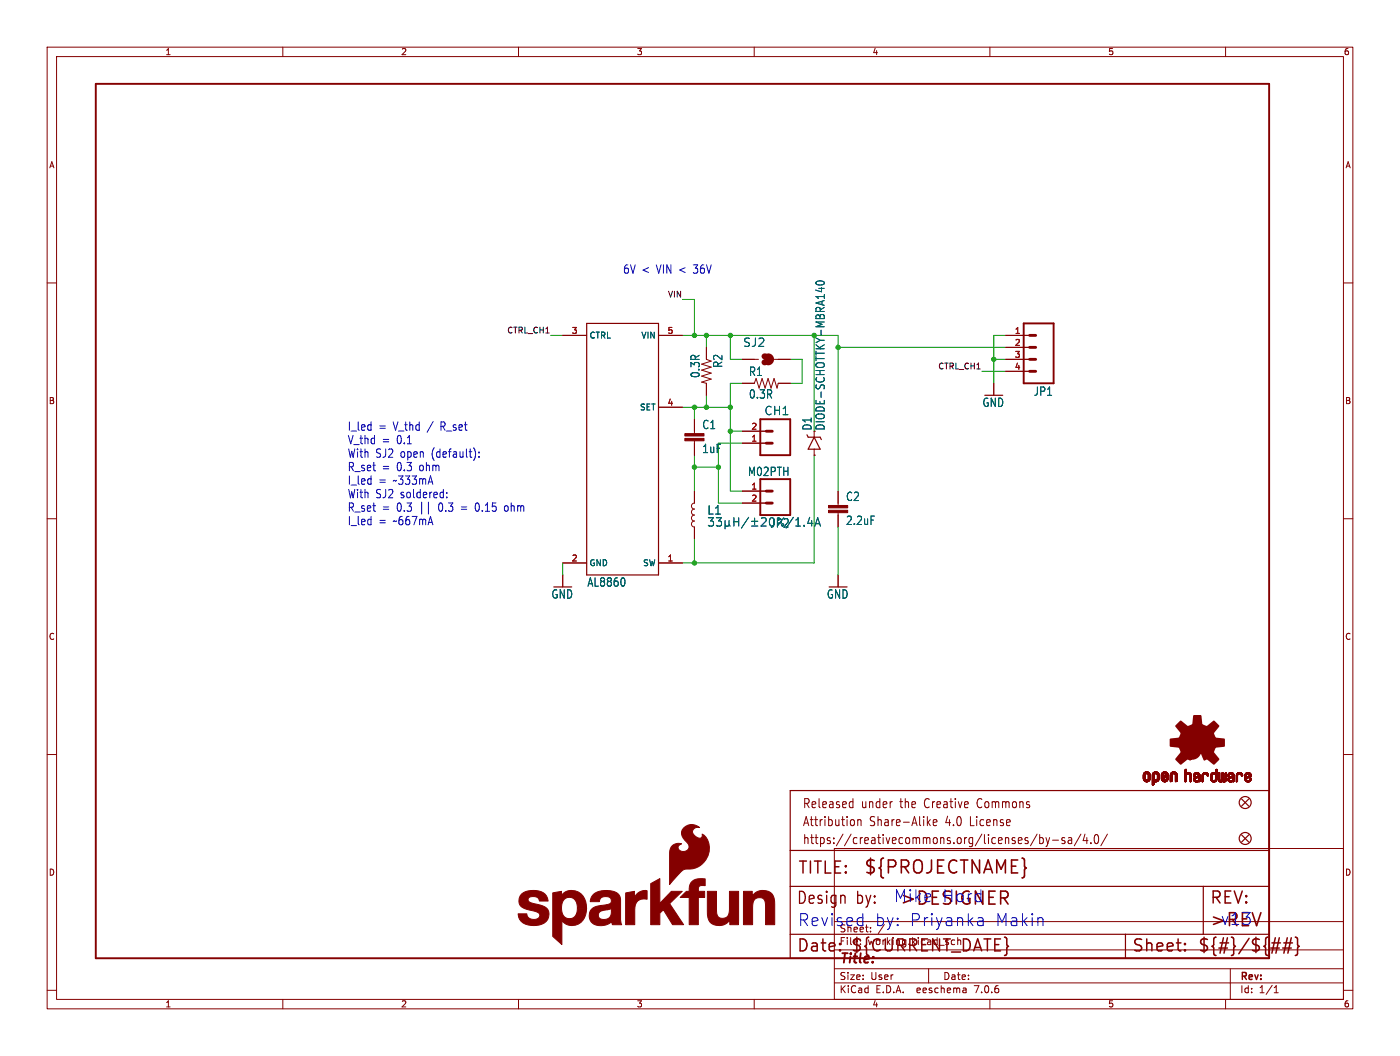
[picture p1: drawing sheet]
<svg xmlns="http://www.w3.org/2000/svg" width="297mm" height="224mm" viewBox="0 0 297 224" stroke-linecap="round" stroke-linejoin="round" font-family="sans-serif">
<defs><g id="words">
<g font-size="3.8" fill="#840000">
<text x="183.1" y="185.7">${PROJECTNAME}</text>
<text x="190.8" y="192.3">&gt;DESIGNER</text>
<text x="256.5" y="196.9">&gt;REV</text>
</g>
<g font-size="3.5" fill="#840000">
<text x="169.2" y="185.7">TITLE:</text>
<text x="181.6" y="192.1">by:</text>
<text x="256.5" y="192.1">REV:</text>
<text x="168.9" y="202.2">Date:</text>
<text x="180.3" y="202.2">${CURRENT_DATE}</text>
<text x="240" y="202.2">Sheet:</text>
<text x="254" y="202.2">${#}/${##}</text>
</g>
<g font-size="3.5" fill="#0000c2">
<text x="189.5" y="191.5">Mike</text>
<text x="199.7" y="191.5">Hord</text>
<text x="168.9" y="192.1">Design</text>
<text x="169.2" y="196.6">Revised</text>
<text x="185.4" y="196.6">by:</text>
<text x="192.8" y="196.6">Priyanka</text>
<text x="210.9" y="196.6">Makin</text>
<text x="258.8" y="196.3">v13</text>
</g>
<text font-size="2.8" fill="#840000" x="178" y="204.8">Title:</text>
<g font-size="2.7" fill="#840000">
<text x="170.2" y="171.7">Released</text>
<text x="182.7" y="171.7">under</text>
<text x="191.1" y="171.7">the</text>
<text x="196.5" y="171.7">Creative</text>
<text x="208" y="171.7">Commons</text>
<text x="170.2" y="175.5">Attribution</text>
<text x="170.2" y="179.3">https://creativecommons.org/licenses/by-sa/4.0/</text>
<text x="184.5" y="175.5">Share-Alike</text>
<text x="200.8" y="175.5">4.0</text>
<text x="206.2" y="175.5">License</text>
</g>
<g font-size="2.5" fill="#0000c2">
<text x="132.1" y="58.2">6V &lt;</text>
<text x="139.3" y="58.2">VIN &lt;</text>
<text x="147.4" y="58.2">36V</text>
<text x="73.7" y="91.5">I_led</text>
<text x="73.7" y="94.3">V_thd</text>
<text x="80.3" y="91.5">=</text>
<text x="81" y="94.3">=</text>
<text x="83.5" y="91.5">V_thd</text>
<text x="84.2" y="94.3">0.1</text>
<text x="90.8" y="91.5">/</text>
<text x="93.7" y="91.5">R_set</text>
<text x="73.7" y="97.2">With</text>
<text x="73.7" y="100.1">R_set</text>
<text x="79.6" y="97.2">SJ2 open</text>
<text x="81" y="100.1">=</text>
<text x="84.2" y="100.1">0.3</text>
<text x="89.1" y="100.1">ohm</text>
<text x="91.7" y="97.2">(default):</text>
<text x="73.7" y="102.9">I_led</text>
<text x="73.7" y="105.8">With</text>
<text x="79.6" y="105.8">SJ2 soldered:</text>
<text x="80.3" y="102.9">=</text>
<text x="83.5" y="102.9">~333mA</text>
<text x="73.7" y="108.6">R_set</text>
<text x="73.7" y="111.5">I_led</text>
<text x="80.3" y="111.5">=</text>
<text x="81" y="108.6">=</text>
<text x="83.5" y="111.5">~667mA</text>
<text x="84.2" y="108.6">0.3</text>
<text x="93.3" y="108.6">0.3</text>
<text x="98.2" y="108.6">=</text>
<text x="101.4" y="108.6">0.15</text>
<text x="107.7" y="108.6">ohm</text>
</g>
<g font-size="2.5" fill="#006464">
<text x="157.6" y="73.8">SJ2</text>
<text x="148.6" y="80.2" transform="rotate(-90 148.6 80.2)">0.3R</text>
<text x="153.4" y="78.1" transform="rotate(-90 153.4 78.1)">R2</text>
<text x="158.8" y="79.9">R1</text>
<text x="158.8" y="84.7">0.3R</text>
<text x="162.1" y="88.2">CH1</text>
<text x="208.3" y="86.5">GND</text>
<text x="219.2" y="84.1">JP1</text>
<text x="148.9" y="91.2">C1</text>
<text x="175.2" y="91.4" transform="rotate(-90 175.2 91.4)">DIODE-SCHOTTKY-MBRA140</text>
<text x="148.9" y="96.3">1uF</text>
<text x="158.6" y="101.2">M02PTH</text>
<text x="179.4" y="106.4">C2</text>
<text x="150" y="109.3">L1</text>
<text x="163.3" y="112.1">JP2</text>
<text x="179.4" y="111.5">2.2uF</text>
<text x="124.5" y="124.6">AL8860</text>
<text x="116.9" y="127.1">GND</text>
<text x="175.3" y="127.1">GND</text>
</g>
<text font-size="2.5" fill="#840000" x="172.4" y="91.4" transform="rotate(-90 172.4 91.4)">D1</text>
<g font-size="2.1" fill="#0000c2">
<text x="178" y="197.9">Sheet:</text>
<text x="186.2" y="197.9">/</text>
</g>
<g font-size="2.1" fill="#840000">
<text x="178" y="200.6">File:</text>
<text x="184.1" y="200.6">working.kicad_sch</text>
<text x="178" y="208">Size:</text>
<text x="184.7" y="208">User</text>
<text x="200" y="208">Date:</text>
<text x="263" y="208.2">Rev:</text>
<text x="178" y="210.8">KiCad</text>
<text x="185.7" y="210.8">E.D.A.</text>
<text x="194.6" y="210.8">eeschema</text>
<text x="207" y="210.8">7.0.6</text>
<text x="263" y="210.8">Id:</text>
<text x="267.1" y="210.8">1/1</text>
</g>
<g font-size="1.8" fill="#840000">
<text x="35" y="11.9">1</text>
<text x="85" y="11.9">2</text>
<text x="135" y="11.9">3</text>
<text x="185" y="11.9">4</text>
<text x="235" y="11.9">5</text>
<text x="285" y="11.9">6</text>
<text x="10.3" y="35.9">A</text>
<text x="285.3" y="35.9">A</text>
<text x="10.3" y="85.9">B</text>
<text x="285.3" y="85.9">B</text>
<text x="10.3" y="135.9">C</text>
<text x="285.3" y="135.9">C</text>
<text x="10.3" y="185.9">D</text>
<text x="285.3" y="185.9">D</text>
<text x="35" y="213.8">1</text>
<text x="85" y="213.8">2</text>
<text x="135" y="213.8">3</text>
<text x="185" y="213.8">4</text>
<text x="235" y="213.8">5</text>
<text x="285" y="213.8">6</text>
</g>
<g font-size="1.8" fill="#a90000">
<text x="121.2" y="70.9">3</text>
<text x="141.5" y="70.9">5</text>
<text x="215.2" y="70.9">1</text>
<text x="215.2" y="73.4">2</text>
<text x="215.2" y="75.9">3</text>
<text x="215.2" y="78.5">4</text>
<text x="141.5" y="86.1">4</text>
<text x="159.3" y="93.7">1</text>
<text x="159.3" y="91.2">2</text>
<text x="159.3" y="103.9">1</text>
<text x="159.3" y="106.4">2</text>
<text x="121.2" y="119.1">2</text>
<text x="141.5" y="119.1">1</text>
</g>
<g font-size="1.8" fill="#006464">
<text x="125" y="72">CTRL</text>
<text x="136" y="72">VIN</text>
<text x="135.7" y="87.2">SET</text>
<text x="125" y="120.2">GND</text>
<text x="136.3" y="120.2">SW</text>
</g>
<g font-size="1.7" fill="#0f0f0f">
<text x="141.6" y="63.2">VIN</text>
<text x="107.5" y="70.8">CTRL_CH1</text>
<text x="198.9" y="78.4">CTRL_CH1</text>
</g>
</g></defs>
<g fill="none" stroke="#840000" stroke-width=".21">
<path d="M10 10h277v203.9h-277zM12 12h273v199.9h-273zM60 10v2M110 10v2M160 10v2M210 10v2M260 10v2M10 60h2M285 60h2M119.4 71.1h5.1M139.7 71.1h5.1M149.9 73.7v2.5l1 .4-2.1 .6 2.1 .7-2.1 .6 2.1 .6-2.1 .7 2.1 .6-2.1 .6 1.1 .3v2.5"/>
<path d="M157.5 76.2h3.4M164.2 76.2h3.4M213.4 76.2h5M213.4 71.1h5M213.4 73.7h5M213.4 78.7h5M139.7 86.4h5.1M147.3 88.9v3M147.3 93.5v3M157.5 81.3h2.5l.4-1 .6 2 .7-2 .6 2 .6-2 .7 2 .6-2 .6 2 .3-1h2.5M157.5 94h5.1M157.5 91.4h5.1"/>
<path d="M172.7 96.5h.1M172.7 91.4v1.3M172.7 95.3v1.2M210.8 81.3v2.5M10 110h2M119.4 119.4h5.1M139.7 119.4h5.1M147.3 104.1v2.6l-.4 .2-.2 .4 .2 .5 .4 .2-.4 .1-.2 .5 .2 .4 .4 .2-.4 .2-.2 .5 .2 .4 .4 .2-.4 .2-.2 .4 .2 .5 .4 .2v2.5M157.5 104.1h5.1M157.5 106.7h5.1M177.8 104.1v3.1M177.8 108.7v3.1"/>
<path d="M285 110h2M119.4 121.9v2.6M177.8 121.9v2.6M10 160h2M285 160h2M177 179.9h108v32h-108zM180.5 170l.4 .1M180.9 169.3v2M180.9 171.2l-.4 .1M181.2 174v.9M182 173.8v1.3M182 174l.2-.2 .4 .1 .1 1.2"/>
<path d="M196.9 174.4l.5 .7M197.4 173.8l-.7 .7M198 174.4l.8-.1-.1-.4-.5-.1-.2 .3 .1 .9h.6M220 176.9l-1.4 2.5M220.6 177v1.9M220.6 177.7l.4-.1 .3 .4-.1 .8h-.6M221.9 177.6l.4 1.3M222.3 178.9l-.4 .6M222.7 177.6l-.4 1.3M223.3 178.2h1.2M225.9 177.7l-.4-.1-.2 .3v.3l.6 .1v.5h-.6M226.7 177.7h.6l.1 1.2"/>
<path d="M227.4 178.1l-.6 .1a.4 .4 0 0 0-.2 .3 .4 .4 0 0 0 .2 .4l.6-.1M229.3 176.9l-1.4 2.5M230.2 176.9l-.4 1.4h1M230.6 177.6v1.3M231.4 178.7v.2M232.4 177.1l.3-.1a1.34 1.34 0 0 1 0 1.9h-.2a1.44 1.44 0 0 1-.1-1.8zM234.9 176.9l-1.4 2.5M177 195.4h108M10 210h2M60 211.9v2M110 211.9v2M160 211.9v2"/>
<path d="M177 208.4h108M177 205.4h108M177 201.4h108M197 205.4v3M204.9 209.6l.1 .9M205 210.4l-.2 .1M205 209.9h-.2M210 211.9v2M260 211.9v2M261 205.4v6.5M270.3 210.5h.9M270.3 209.4l.4-.4v1.5"/>
<path d="M285 210h2"/>
</g>
<g fill="none" stroke="#006464" stroke-width=".21">
<path d="M173.2 59.8a1.32 1.32 0 0 1 1.7 .1 1 1 0 0 1-1.6 .4l-.2-.2zM173.7 61.2h1.2M174.3 60.9v1M151.4 109.8l-.6 .7 .5 .1v.8l-.3 .2h-.5l-.2-.2M153.1 109.8l-.6 .7 .5 .1v.8l-.3 .2h-.5l-.2-.2M153.8 111.3l.3 .3h.3l.3-.3M153.8 110.4v1.8M154.7 111.3l.2 .3M154.7 110.4v.9M155.7 109.8v1.8M155.7 110.6h1M156.7 109.8v1.8"/>
<path d="M158.8 109.7l-1.5 2.3M159.4 111.6h1.4M159.4 110.5h1.4M160.1 109.9v1.3M161.5 110l.7-.2 .3 .3M162.5 110.3l-1.1 1.3h1.1M168.3 109.7l-1.5 2.3M168.8 111.6h1M168.8 110.3l.5-.5v1.8M170.6 111.4v.2M171.8 109.7l-.4 1.3h1.1M172.2 110.4v1.2"/>
<path d="M172.9 111.6l.6-1.8 .6 1.8M173 111.1h.9M132.5 122.9v1.1"/>
</g>
<g fill="#840000" stroke="#840000" stroke-width=".21">
<path d="M145.3 93h4.1v.5h-4.1z"/>
<path d="M145.3 91.9h4.1v.6h-4.1z"/>
<path d="M175.8 108.2h4v.5h-4z"/>
<path d="M175.8 107.2h4v.5h-4z"/>
<path d="M242.5 165.1h.4z"/>
<path d="M242.5 165l.4 .1z"/>
<path d="M242.5 165h.4z"/>
<path d="M242.5 164.9l.4 .1z"/>
<path d="M242.5 164.9h.4z"/>
<path d="M242.5 164.8l.4 .1z"/>
<path d="M242.5 164.8h.4z"/>
<path d="M242.5 164.7l.4 .1z"/>
<path d="M242.5 164.7h.4z"/>
<path d="M242.5 164.6l.4 .1z"/>
<path d="M242.5 164.6h.4z"/>
<path d="M242.5 164.5l.4 .1z"/>
<path d="M242.5 164.5h.4z"/>
<path d="M242.5 164.4l.4 .1z"/>
<path d="M242.5 164.4h.4z"/>
<path d="M242.5 164.3l.4 .1z"/>
<path d="M242.6 165.2h.4z"/>
<path d="M242.6 165.1l.3 .1z"/>
<path d="M242.6 165.1h.3z"/>
<path d="M242.6 164.3h.3z"/>
<path d="M242.6 164.3h.4z"/>
<path d="M242.6 165.3h.4z"/>
<path d="M242.6 165.2l.4 .1z"/>
<path d="M242.6 164.2l.4 .1z"/>
<path d="M242.6 164.2h.4z"/>
<path d="M242.6 165.3h.5z"/>
<path d="M242.6 164.1l.4 .1z"/>
<path d="M242.6 164.1h.5z"/>
<path d="M242.6 165.4h.5z"/>
<path d="M242.6 165.3l.5 .1z"/>
<path d="M242.6 165.4h.6z"/>
<path d="M242.6 164.1h.6z"/>
<path d="M242.6 165.4h1.3z"/>
<path d="M242.6 164l1.3 .1z"/>
<path d="M242.6 164h1.3z"/>
<path d="M242.7 165.5h1.2z"/>
<path d="M242.7 165.4l1.2 .1z"/>
<path d="M242.7 164h1.2z"/>
<path d="M242.7 163.9l1.1 .1z"/>
<path d="M242.7 165.5h1.1z"/>
<path d="M242.7 163.9h1.1z"/>
<path d="M242.7 165.5l1.1 .1z"/>
<path d="M242.7 165.6h1.1z"/>
<path d="M242.8 165.6h1z"/>
<path d="M242.8 163.9h1z"/>
<path d="M242.8 163.8l1 .1z"/>
<path d="M242.8 163.8h1z"/>
<path d="M242.8 165.6h.9z"/>
<path d="M242.8 163.8h.9z"/>
<path d="M242.8 165.6l.9 .1z"/>
<path d="M242.8 165.7h.9z"/>
<path d="M242.9 163.8h.8z"/>
<path d="M242.9 165.7h.8z"/>
<path d="M242.9 165.7h.7z"/>
<path d="M242.9 163.7l.7 .1z"/>
<path d="M242.9 163.7h.7z"/>
<path d="M243 165.7h.6z"/>
<path d="M243 163.7h.6z"/>
<path d="M243 165.7l.5 .1z"/>
<path d="M243 163.7h.5z"/>
<path d="M243.1 165.8h.4z"/>
<path d="M243.1 163.7h.4z"/>
<path d="M243.1 165.8h.3z"/>
<path d="M243.1 163.7h.3z"/>
<path d="M243.2 165.8h.2z"/>
<path d="M243.2 163.7h.2z"/>
<path d="M243.3 164.1h.6z"/>
<path d="M243.4 165.4h.5z"/>
<path d="M243.4 164.1h.5z"/>
<path d="M243.4 165.3l.5 .1z"/>
<path d="M243.5 165.3h.5z"/>
<path d="M243.5 164.1h.4z"/>
<path d="M243.5 164.1h.5z"/>
<path d="M243.5 164.1l.5 .1z"/>
<path d="M243.5 164.2h.5z"/>
<path d="M243.6 165.2l.4 .1z"/>
<path d="M243.6 164.2h.4z"/>
<path d="M243.6 165.2h.4z"/>
<path d="M243.6 164.3h.4z"/>
<path d="M243.6 164.2l.4 .1z"/>
<path d="M243.6 165.1l.4 .1z"/>
<path d="M243.6 165.1h.4z"/>
<path d="M243.6 165l.4 .1z"/>
<path d="M243.6 165h.4z"/>
<path d="M243.6 164.9l.4 .1z"/>
<path d="M243.6 164.9h.4z"/>
<path d="M243.6 164.8l.4 .1z"/>
<path d="M243.6 164.8h.4z"/>
<path d="M243.6 164.7l.4 .1z"/>
<path d="M243.6 164.7h.4z"/>
<path d="M243.6 164.6l.4 .1z"/>
<path d="M243.6 164.6h.4z"/>
<path d="M243.6 164.5l.4 .1z"/>
<path d="M243.6 164.5h.4z"/>
<path d="M243.6 164.4l.4 .1z"/>
<path d="M243.6 164.4h.4z"/>
<path d="M243.6 164.3l.4 .1z"/>
<path d="M244.5 166.4h.2z"/>
<path d="M244.5 166.4h.3z"/>
<path d="M244.5 166.3l.3 .1z"/>
<path d="M244.5 166.3h.3z"/>
<path d="M244.5 166.2l.3 .1z"/>
<path d="M244.5 166.2h.3z"/>
<path d="M244.5 166.1l.3 .1z"/>
<path d="M244.5 166.1h.3z"/>
<path d="M244.5 166l.3 .1z"/>
<path d="M244.5 166h.3z"/>
<path d="M244.5 165.9l.3 .1z"/>
<path d="M244.5 165.9h.3z"/>
<path d="M244.5 165.8l.3 .1z"/>
<path d="M244.5 165.8h.3z"/>
<path d="M244.5 165.8h.4z"/>
<path d="M244.5 165.7l.4 .1z"/>
<path d="M244.5 165.7h1z"/>
<path d="M244.5 165.7h1.1z"/>
<path d="M244.5 165.6l1.1 .1z"/>
<path d="M244.5 165.6h1.2z"/>
<path d="M244.5 165.5l1.3 .1z"/>
<path d="M244.5 165.5h1.3z"/>
<path d="M244.5 165.4l1.3 .1z"/>
<path d="M244.5 165.4h1.3z"/>
<path d="M244.5 165.4h.6z"/>
<path d="M244.5 165.4h.5z"/>
<path d="M244.5 165.3l.5 .1z"/>
<path d="M244.5 165.3h.5z"/>
<path d="M244.5 165.3h.4z"/>
<path d="M244.5 165.2l.4 .1z"/>
<path d="M244.5 165.2h.4z"/>
<path d="M244.5 165.2h.3z"/>
<path d="M244.5 165.1l.3 .1z"/>
<path d="M244.5 165.1h.3z"/>
<path d="M244.5 165l.3 .1z"/>
<path d="M244.5 165h.3z"/>
<path d="M244.5 164.9l.3 .1z"/>
<path d="M244.5 164.9h.3z"/>
<path d="M244.5 164.8l.3 .1z"/>
<path d="M244.5 164.8h.3z"/>
<path d="M244.5 164.7l.3 .1z"/>
<path d="M244.5 164.7h.3z"/>
<path d="M244.5 164.6l.3 .1z"/>
<path d="M244.5 164.6h.3z"/>
<path d="M244.5 164.5l.3 .1z"/>
<path d="M244.5 164.5h.3z"/>
<path d="M244.5 164.4l.3 .1z"/>
<path d="M244.5 164.4h.3z"/>
<path d="M244.5 164.3l.3 .1z"/>
<path d="M244.5 164.3h.3z"/>
<path d="M244.5 164.3h.4z"/>
<path d="M244.5 164.2l.4 .1z"/>
<path d="M244.5 166.5h.1z"/>
<path d="M244.5 166.4l.1 .1z"/>
<path d="M244.5 164.2h.4z"/>
<path d="M244.5 164.1l.5 .1z"/>
<path d="M244.5 164.1h.5z"/>
<path d="M244.5 164.1h.6z"/>
<path d="M244.5 164l1.3 .1z"/>
<path d="M244.5 164h1.3z"/>
<path d="M244.6 164h1.2z"/>
<path d="M244.6 163.9l1.2 .1z"/>
<path d="M244.6 163.9h1.2z"/>
<path d="M244.6 163.9h1.1z"/>
<path d="M244.7 163.9h1z"/>
<path d="M244.7 163.8l1 .1z"/>
<path d="M244.7 163.8h1z"/>
<path d="M244.7 163.8h.9z"/>
<path d="M244.8 163.8h.8z"/>
<path d="M244.8 163.7l.7 .1z"/>
<path d="M244.8 163.7h.7z"/>
<path d="M244.9 163.7h.6z"/>
<path d="M244.9 165.7l.5 .1z"/>
<path d="M244.9 163.7h.5z"/>
<path d="M245 165.8h.4z"/>
<path d="M245 163.7h.4z"/>
<path d="M245 163.7h.3z"/>
<path d="M245.1 165.8h.2z"/>
<path d="M245.1 163.7h.2z"/>
<path d="M245.2 164.1h.6z"/>
<path d="M245.3 165.4h.5z"/>
<path d="M245.3 165.4h.6z"/>
<path d="M245.3 164.1h.6z"/>
<path d="M245.4 165.3l.5 .1z"/>
<path d="M245.4 164.1h.5z"/>
<path d="M245.4 165.3h.5z"/>
<path d="M245.4 164.1l.5 .1z"/>
<path d="M245.4 164.2h.5z"/>
<path d="M245.5 165.3h.4z"/>
<path d="M245.5 165.2l.4 .1z"/>
<path d="M245.5 164.2h.4z"/>
<path d="M245.5 165.2h.4z"/>
<path d="M245.5 164.3h.4z"/>
<path d="M245.5 164.2l.4 .1z"/>
<path d="M245.5 165.1l.4 .1z"/>
<path d="M245.5 165.1h.4z"/>
<path d="M245.5 164.4h.4z"/>
<path d="M245.5 164.3l.4 .1z"/>
<path d="M245.5 165l.4 .1z"/>
<path d="M245.5 165h.4z"/>
<path d="M245.5 164.9l.4 .1z"/>
<path d="M245.5 164.9h.4z"/>
<path d="M245.5 164.8l.4 .1z"/>
<path d="M245.5 164.8h.4z"/>
<path d="M245.5 164.7l.4 .1z"/>
<path d="M245.5 164.7h.4z"/>
<path d="M245.5 164.6l.4 .1z"/>
<path d="M245.5 164.6h.4z"/>
<path d="M245.5 164.5l.4 .1z"/>
<path d="M245.5 164.5h.4z"/>
<path d="M245.5 164.4l.4 .1z"/>
<path d="M246.4 165.2h.4z"/>
<path d="M246.4 165.1l.4 .1z"/>
<path d="M246.4 165.1h.4z"/>
<path d="M246.4 165l.4 .1z"/>
<path d="M246.4 165h.5z"/>
<path d="M246.4 165h.6z"/>
<path d="M246.4 164.9l.7 .1z"/>
<path d="M246.4 164.9h.7z"/>
<path d="M246.4 164.9h.8z"/>
<path d="M246.4 164.9h.9z"/>
<path d="M246.4 164.8l.9 .1z"/>
<path d="M246.4 164.8h.9z"/>
<path d="M246.4 164.8h1z"/>
<path d="M246.4 164.8h1.1z"/>
<path d="M246.4 164.7l1.1 .1z"/>
<path d="M246.4 164.7h1.1z"/>
<path d="M246.4 164.7h1.2z"/>
<path d="M246.4 164.7h1.3z"/>
<path d="M246.4 164.6l1.3 .1z"/>
<path d="M246.4 164.6h1.3z"/>
<path d="M246.4 164.6h1.4z"/>
<path d="M246.4 164.6h.4z"/>
<path d="M246.4 164.6h.3z"/>
<path d="M246.4 164.5l.3 .1z"/>
<path d="M246.4 164.5h.3z"/>
<path d="M246.4 164.4l.3 .1z"/>
<path d="M246.4 164.4h.3z"/>
<path d="M246.4 164.4h.4z"/>
<path d="M246.4 164.3l.4 .1z"/>
<path d="M246.4 164.3h.4z"/>
<path d="M246.4 164.2l.4 .1z"/>
<path d="M246.4 165.3h.5z"/>
<path d="M246.4 165.3h.4z"/>
<path d="M246.4 165.2l.4 .1z"/>
<path d="M246.4 164.2h.4z"/>
<path d="M246.4 164.2h.5z"/>
<path d="M246.4 164.1l.5 .1z"/>
<path d="M246.4 164.1h.5z"/>
<path d="M246.4 165.3l.5 .1z"/>
<path d="M246.4 165.4h.6z"/>
<path d="M246.4 164.1h.6z"/>
<path d="M246.4 165.4h1.3z"/>
<path d="M246.5 165.4h1.2z"/>
<path d="M246.5 164l1.2 .1z"/>
<path d="M246.5 164h1.2z"/>
<path d="M246.5 165.5h1.2z"/>
<path d="M246.5 165.4l1.2 .1z"/>
<path d="M246.5 165.5h1.1z"/>
<path d="M246.5 163.9l1.2 .1z"/>
<path d="M246.5 165.5l1.1 .1z"/>
<path d="M246.5 163.9h1.2z"/>
<path d="M246.6 165.6h1z"/>
<path d="M246.6 163.9h1z"/>
<path d="M246.6 163.8l1 .1z"/>
<path d="M246.6 163.8h1z"/>
<path d="M246.6 165.6l.9 .1z"/>
<path d="M246.7 163.8h.9z"/>
<path d="M246.7 165.7h.8z"/>
<path d="M246.7 163.8h.8z"/>
<path d="M246.7 163.7l.8 .1z"/>
<path d="M246.7 163.7h.7z"/>
<path d="M246.8 165.7h.6z"/>
<path d="M246.8 163.7h.6z"/>
<path d="M246.8 165.7l.6 .1z"/>
<path d="M246.8 164.6h1z"/>
<path d="M246.9 164.6h.9z"/>
<path d="M246.9 163.7h.4z"/>
<path d="M246.9 165.8h.4z"/>
<path d="M246.9 165.8h.3z"/>
<path d="M247 165.8h.2z"/>
<path d="M247 164.6h.8z"/>
<path d="M247 163.7h.2z"/>
<path d="M247 164.5l.8 .1z"/>
<path d="M247 164.5h.8z"/>
<path d="M247.1 164.5h.7z"/>
<path d="M247.2 164.5h.6z"/>
<path d="M247.2 164.1h.5z"/>
<path d="M247.2 165.4h.5z"/>
<path d="M247.2 164.1h.6z"/>
<path d="M247.2 164.4l.6 .1z"/>
<path d="M247.2 164.4h.6z"/>
<path d="M247.3 165.3l.5 .1z"/>
<path d="M247.3 164.4h.5z"/>
<path d="M247.3 164.1h.5z"/>
<path d="M247.3 165.3h.5z"/>
<path d="M247.3 164.1l.5 .1z"/>
<path d="M247.3 164.2h.5z"/>
<path d="M247.4 165.3h.4z"/>
<path d="M247.4 164.2h.4z"/>
<path d="M247.4 164.4h.4z"/>
<path d="M247.4 165.2l.4 .1z"/>
<path d="M247.4 165.2h.4z"/>
<path d="M247.4 164.3l.4 .1z"/>
<path d="M247.4 164.3h.4z"/>
<path d="M247.4 164.2l.4 .1z"/>
<path d="M247.4 165.1l.4 .1z"/>
<path d="M247.4 165.1h.4z"/>
<path d="M247.5 165.1h.3z"/>
<path d="M247.5 165l.3 .1z"/>
<path d="M247.5 165h.3z"/>
<path d="M247.6 164.9l.2 .1z"/>
<path d="M247.6 164.9h.2z"/>
<path d="M248.3 165.7h.2z"/>
<path d="M248.3 165.7h.3z"/>
<path d="M248.3 165.6l.3 .1z"/>
<path d="M248.3 165.6h.3z"/>
<path d="M248.3 165.6h.4z"/>
<path d="M248.3 165.5l.4 .1z"/>
<path d="M248.3 165.5h.4z"/>
<path d="M248.3 165.4l.4 .1z"/>
<path d="M248.3 165.4h.4z"/>
<path d="M248.3 165.3l.4 .1z"/>
<path d="M248.3 165.3h.4z"/>
<path d="M248.3 165.2l.4 .1z"/>
<path d="M248.3 165.2h.4z"/>
<path d="M248.3 165.1l.4 .1z"/>
<path d="M248.3 165.1h.4z"/>
<path d="M248.3 165l.4 .1z"/>
<path d="M248.3 165h.4z"/>
<path d="M248.3 164.9l.4 .1z"/>
<path d="M248.3 164.9h.4z"/>
<path d="M248.3 164.8l.4 .1z"/>
<path d="M248.3 164.8h.4z"/>
<path d="M248.3 164.7l.4 .1z"/>
<path d="M248.3 164.7h.4z"/>
<path d="M248.3 164.6l.4 .1z"/>
<path d="M248.3 164.6h.4z"/>
<path d="M248.3 164.5l.4 .1z"/>
<path d="M248.3 164.5h.4z"/>
<path d="M248.3 164.4l.4 .1z"/>
<path d="M248.3 164.4h.4z"/>
<path d="M248.3 164.3l.4 .1z"/>
<path d="M248.3 164.3h.4z"/>
<path d="M248.3 164.2l.4 .1z"/>
<path d="M248.3 165.7l.1 .1z"/>
<path d="M248.3 164.2h.4z"/>
<path d="M248.3 164.2h.5z"/>
<path d="M248.3 164.1l.5 .1z"/>
<path d="M248.3 164.1h.5z"/>
<path d="M248.3 164.1h.6z"/>
<path d="M248.4 164.1h.6z"/>
<path d="M248.4 164l1.3 .1z"/>
<path d="M248.4 164h1.3z"/>
<path d="M248.4 164h1.2z"/>
<path d="M248.4 163.9l1.2 .1z"/>
<path d="M248.4 163.9h1.2z"/>
<path d="M248.5 163.9h1.1z"/>
<path d="M248.5 163.9h1z"/>
<path d="M248.5 163.8l1 .1z"/>
<path d="M248.5 163.8h1z"/>
<path d="M248.6 163.8h.8z"/>
<path d="M248.6 163.7l.8 .1z"/>
<path d="M248.7 163.7h.6z"/>
<path d="M248.8 163.7h.4z"/>
<path d="M248.9 163.7h.3z"/>
<path d="M248.9 163.7h.2z"/>
<path d="M249.1 164.1h.6z"/>
<path d="M249.2 164.1h.5z"/>
<path d="M249.2 164.1l.5 .1z"/>
<path d="M249.3 164.2h.4z"/>
<path d="M249.3 164.2l.4 .1z"/>
<path d="M249.3 164.3h.4z"/>
<path d="M249.3 165.7h.3z"/>
<path d="M249.3 165.7h.4z"/>
<path d="M249.3 165.6l.4 .1z"/>
<path d="M249.3 165.6h.4z"/>
<path d="M249.3 165.6h.5z"/>
<path d="M249.3 165.5l.5 .1z"/>
<path d="M249.3 165.5h.5z"/>
<path d="M249.3 165.4l.5 .1z"/>
<path d="M249.3 165.4h.5z"/>
<path d="M249.3 165.3l.5 .1z"/>
<path d="M249.3 165.3h.5z"/>
<path d="M249.3 165.2l.5 .1z"/>
<path d="M249.3 165.2h.5z"/>
<path d="M249.3 165.1l.5 .1z"/>
<path d="M249.3 165.1h.5z"/>
<path d="M249.3 165l.5 .1z"/>
<path d="M249.3 165h.5z"/>
<path d="M249.3 164.9l.5 .1z"/>
<path d="M249.3 164.9h.5z"/>
<path d="M249.3 164.8l.5 .1z"/>
<path d="M249.3 164.8h.5z"/>
<path d="M249.3 164.7l.5 .1z"/>
<path d="M249.3 164.7h.5z"/>
<path d="M249.3 164.6l.5 .1z"/>
<path d="M249.3 164.6h.5z"/>
<path d="M249.3 164.5l.5 .1z"/>
<path d="M249.3 164.5h.5z"/>
<path d="M249.3 164.4l.5 .1z"/>
<path d="M249.3 164.4h.5z"/>
<path d="M249.3 164.3l.5 .1z"/>
<path d="M249.3 164.3h.5z"/>
<path d="M249.4 165.7h.2z"/>
<path d="M249.4 165.7l.1 .1z"/>
<path d="M251.4 165.8h.1z"/>
<path d="M251.4 165.7l.2 .1z"/>
<path d="M251.4 163.3h.3z"/>
<path d="M251.4 165.7h.2z"/>
<path d="M251.4 165.7h.3z"/>
<path d="M251.4 165.6l.3 .1z"/>
<path d="M251.4 165.6h.3z"/>
<path d="M251.4 165.5l.3 .1z"/>
<path d="M251.4 165.5h.3z"/>
<path d="M251.4 165.4l.3 .1z"/>
<path d="M251.4 165.4h.3z"/>
<path d="M251.4 165.3l.3 .1z"/>
<path d="M251.4 165.3h.3z"/>
<path d="M251.4 165.2l.3 .1z"/>
<path d="M251.4 165.2h.3z"/>
<path d="M251.4 165.1l.3 .1z"/>
<path d="M251.4 165.1h.3z"/>
<path d="M251.4 165l.3 .1z"/>
<path d="M251.4 165h.3z"/>
<path d="M251.4 164.9l.3 .1z"/>
<path d="M251.4 164.9h.3z"/>
<path d="M251.4 164.8l.3 .1z"/>
<path d="M251.4 164.8h.3z"/>
<path d="M251.4 164.7l.3 .1z"/>
<path d="M251.4 164.7h.3z"/>
<path d="M251.4 164.6l.3 .1z"/>
<path d="M251.4 164.6h.3z"/>
<path d="M251.4 164.5l.3 .1z"/>
<path d="M251.4 164.5h.3z"/>
<path d="M251.4 164.4l.3 .1z"/>
<path d="M251.4 164.4h.3z"/>
<path d="M251.4 164.3l.3 .1z"/>
<path d="M251.4 164.3h.3z"/>
<path d="M251.4 164.3h.4z"/>
<path d="M251.4 164.2l.4 .1z"/>
<path d="M251.4 164.2h.4z"/>
<path d="M251.4 164.2h.5z"/>
<path d="M251.4 164.1l.5 .1z"/>
<path d="M251.4 164.1h.5z"/>
<path d="M251.4 164.1h.6z"/>
<path d="M251.4 164.1h1.2z"/>
<path d="M251.4 164l1.2 .1z"/>
<path d="M251.4 164h1.2z"/>
<path d="M251.4 164h1.1z"/>
<path d="M251.4 163.9l1.1 .1z"/>
<path d="M251.4 163.9h1.1z"/>
<path d="M251.4 163.9h1z"/>
<path d="M251.4 163.9h.3z"/>
<path d="M251.4 163.8l.3 .1z"/>
<path d="M251.4 163.8h.3z"/>
<path d="M251.4 163.7l.3 .1z"/>
<path d="M251.4 163.7h.3z"/>
<path d="M251.4 163.6l.3 .1z"/>
<path d="M251.4 163.6h.3z"/>
<path d="M251.4 163.5l.3 .1z"/>
<path d="M251.4 163.5h.3z"/>
<path d="M251.4 163.4l.3 .1z"/>
<path d="M251.4 163.4h.3z"/>
<path d="M251.4 163.3l.3 .1z"/>
<path d="M251.4 163.2l.3 .1z"/>
<path d="M251.4 163.2h.3z"/>
<path d="M251.5 163.2h.2z"/>
<path d="M251.5 163.1l.2 .1z"/>
<path d="M251.8 163.9h.6z"/>
<path d="M251.8 163.8l.6 .1z"/>
<path d="M251.8 163.8h.5z"/>
<path d="M251.9 163.8h.4z"/>
<path d="M252.1 164.1h.5z"/>
<path d="M252.2 164.1h.4z"/>
<path d="M252.3 164.1h.4z"/>
<path d="M252.3 164.1l.4 .1z"/>
<path d="M252.3 164.2h.4z"/>
<path d="M252.4 164.2h.3z"/>
<path d="M252.4 164.3h.3z"/>
<path d="M252.4 164.2l.3 .1z"/>
<path d="M252.5 164.4h.2z"/>
<path d="M252.5 164.3l.2 .1z"/>
<path d="M252.5 164.5h.2z"/>
<path d="M252.5 164.4l.2 .1z"/>
<path d="M252.5 165.8h.1z"/>
<path d="M252.5 165.7l.2 .1z"/>
<path d="M252.5 165.7h.2z"/>
<path d="M252.5 165.6l.2 .1z"/>
<path d="M252.5 165.6h.2z"/>
<path d="M252.5 165.5l.2 .1z"/>
<path d="M252.5 165.5h.2z"/>
<path d="M252.5 165.4l.2 .1z"/>
<path d="M252.5 165.4h.2z"/>
<path d="M252.5 165.3l.2 .1z"/>
<path d="M252.5 165.3h.2z"/>
<path d="M252.5 165.2l.2 .1z"/>
<path d="M252.5 165.2h.2z"/>
<path d="M252.5 165.1l.2 .1z"/>
<path d="M252.5 165.1h.2z"/>
<path d="M252.5 165l.2 .1z"/>
<path d="M252.5 165h.2z"/>
<path d="M252.5 164.9l.2 .1z"/>
<path d="M252.5 164.9h.2z"/>
<path d="M252.5 164.8l.2 .1z"/>
<path d="M252.5 164.8h.2z"/>
<path d="M252.5 164.7l.2 .1z"/>
<path d="M252.5 164.7h.2z"/>
<path d="M252.5 164.6l.2 .1z"/>
<path d="M252.5 164.6h.2z"/>
<path d="M252.5 164.5l.2 .1z"/>
<path d="M253.2 165.4h.3z"/>
<path d="M253.2 165.3l.3 .1z"/>
<path d="M253.2 165.3h.3z"/>
<path d="M253.2 165.2l.3 .1z"/>
<path d="M253.2 165.2h.3z"/>
<path d="M253.2 164.6h.2z"/>
<path d="M253.2 164.5l.2 .1z"/>
<path d="M253.2 164.5h.2z"/>
<path d="M253.2 164.5h.3z"/>
<path d="M253.2 164.4l.3 .1z"/>
<path d="M253.2 164.4h.3z"/>
<path d="M253.2 165.4h.4z"/>
<path d="M253.2 165.1l.4 .1z"/>
<path d="M253.2 165.1h.4z"/>
<path d="M253.2 164.6h.1z"/>
<path d="M253.2 165.5h.4z"/>
<path d="M253.2 165.4l.4 .1z"/>
<path d="M253.2 164.3l.3 .1z"/>
<path d="M253.2 164.3h.3z"/>
<path d="M253.2 165.5h.5z"/>
<path d="M253.2 165.1h.5z"/>
<path d="M253.2 165l.5 .1z"/>
<path d="M253.2 165h.6z"/>
<path d="M253.2 164.3h.4z"/>
<path d="M253.2 164.2l.4 .1z"/>
<path d="M253.2 164.2h.4z"/>
<path d="M253.3 165.5l.8 .1z"/>
<path d="M253.3 165.5h.4z"/>
<path d="M253.3 165h.5z"/>
<path d="M253.3 164.2h.3z"/>
<path d="M253.3 165.6h.8z"/>
<path d="M253.3 164.2h.4z"/>
<path d="M253.3 165h.6z"/>
<path d="M253.3 164.1l.4 .1z"/>
<path d="M253.3 164.9l.7 .1z"/>
<path d="M253.3 164.1h.4z"/>
<path d="M253.3 164.1h.5z"/>
<path d="M253.3 164.9h.7z"/>
<path d="M253.3 164.1h.6z"/>
<path d="M253.3 165.6l.8 .1z"/>
<path d="M253.3 164.1h1.1z"/>
<path d="M253.4 165.7h.7z"/>
<path d="M253.4 164.9h.6z"/>
<path d="M253.4 164.1h1z"/>
<path d="M253.4 164.9h.7z"/>
<path d="M253.4 164l1 .1z"/>
<path d="M253.4 164h1z"/>
<path d="M253.4 164.9h.8z"/>
<path d="M253.4 164h.9z"/>
<path d="M253.4 164.8l.8 .1z"/>
<path d="M253.5 164h.8z"/>
<path d="M253.5 165.7h.6z"/>
<path d="M253.5 163.9l.8 .1z"/>
<path d="M253.5 164.8h1.1z"/>
<path d="M253.5 163.9h.8z"/>
<path d="M253.5 165.7l.6 .1z"/>
<path d="M253.5 165.8h.6z"/>
<path d="M253.5 163.9h.7z"/>
<path d="M253.6 164.8h1z"/>
<path d="M253.6 165.8h.5z"/>
<path d="M253.6 163.9h.6z"/>
<path d="M253.6 165.8h.4z"/>
<path d="M253.6 163.8l.6 .1z"/>
<path d="M253.6 163.8h.5z"/>
<path d="M253.7 164.8h.9z"/>
<path d="M253.7 163.8h.4z"/>
<path d="M253.7 164.7l.9 .1z"/>
<path d="M253.7 164.7h.9z"/>
<path d="M253.8 164.7h.8z"/>
<path d="M253.8 165.5h.2z"/>
<path d="M253.8 163.8h.2z"/>
<path d="M253.9 165.5h.1z"/>
<path d="M253.9 164.7h.7z"/>
<path d="M253.9 164.6l.7 .1z"/>
<path d="M253.9 164.1h.6z"/>
<path d="M253.9 164.6h.7z"/>
<path d="M254 164.1h.5z"/>
<path d="M254 164.6h.6z"/>
<path d="M254.1 164.1h.4z"/>
<path d="M254.1 164.6h.5z"/>
<path d="M254.1 164.1l.4 .1z"/>
<path d="M254.1 164.2h.4z"/>
<path d="M254.2 164.2h.3z"/>
<path d="M254.2 164.5l.4 .1z"/>
<path d="M254.2 164.5h.4z"/>
<path d="M254.2 164.2l.3 .1z"/>
<path d="M254.2 164.3h.3z"/>
<path d="M254.2 164.8l.4 .1z"/>
<path d="M254.2 164.3h.4z"/>
<path d="M254.2 164.9h.4z"/>
<path d="M254.3 164.9h.3z"/>
<path d="M254.3 164.5h.3z"/>
<path d="M254.3 164.4h.3z"/>
<path d="M254.3 164.3l.3 .1z"/>
<path d="M254.3 165.8h.1z"/>
<path d="M254.3 165.7l.2 .1z"/>
<path d="M254.3 165.7h.2z"/>
<path d="M254.3 165.7h.3z"/>
<path d="M254.3 165.6l.3 .1z"/>
<path d="M254.3 165.6h.3z"/>
<path d="M254.3 165.5l.3 .1z"/>
<path d="M254.3 165.5h.3z"/>
<path d="M254.3 165.4l.3 .1z"/>
<path d="M254.3 165.4h.3z"/>
<path d="M254.3 165.3l.3 .1z"/>
<path d="M254.3 165.3h.3z"/>
<path d="M254.3 165.2l.3 .1z"/>
<path d="M254.3 165.2h.3z"/>
<path d="M254.3 165.1l.3 .1z"/>
<path d="M254.3 165.1h.3z"/>
<path d="M254.3 165l.3 .1z"/>
<path d="M254.3 165h.3z"/>
<path d="M254.3 164.9l.3 .1z"/>
<path d="M254.3 164.4l.3 .1z"/>
<path d="M255 165.8h.2z"/>
<path d="M255 165.7l.2 .1z"/>
<path d="M255 165.7h.2z"/>
<path d="M255 165.7h.3z"/>
<path d="M255 165.6l.3 .1z"/>
<path d="M255 165.6h.3z"/>
<path d="M255 165.5l.3 .1z"/>
<path d="M255 165.5h.3z"/>
<path d="M255 165.4l.3 .1z"/>
<path d="M255 165.4h.3z"/>
<path d="M255 165.3l.3 .1z"/>
<path d="M255 165.3h.3z"/>
<path d="M255 165.2l.3 .1z"/>
<path d="M255 165.2h.3z"/>
<path d="M255 165.1l.3 .1z"/>
<path d="M255 165.1h.3z"/>
<path d="M255 165l.3 .1z"/>
<path d="M255 165h.3z"/>
<path d="M255 164.9l.3 .1z"/>
<path d="M255 164.9h.3z"/>
<path d="M255 164.8l.3 .1z"/>
<path d="M255 164.8h.3z"/>
<path d="M255 164.7l.3 .1z"/>
<path d="M255 164.7h.3z"/>
<path d="M255 164.6l.3 .1z"/>
<path d="M255 164.6h.3z"/>
<path d="M255 164.5l.3 .1z"/>
<path d="M255 164.5h.3z"/>
<path d="M255 164.4l.3 .1z"/>
<path d="M255 164.4h.3z"/>
<path d="M255 164.3l.3 .1z"/>
<path d="M255 164.3h.3z"/>
<path d="M255 164.3h.4z"/>
<path d="M255.1 164.2l.3 .1z"/>
<path d="M255.1 164.2h.3z"/>
<path d="M255.1 164.2h.4z"/>
<path d="M255.1 164.1l.4 .1z"/>
<path d="M255.1 164.1h.4z"/>
<path d="M255.1 164.1h.5z"/>
<path d="M255.1 164.1h.6z"/>
<path d="M255.2 164.1h1.1z"/>
<path d="M255.2 164.1h1z"/>
<path d="M255.2 164l1 .1z"/>
<path d="M255.2 164h1z"/>
<path d="M255.3 164h.8z"/>
<path d="M255.3 163.9l.8 .1z"/>
<path d="M255.3 163.9h.8z"/>
<path d="M255.4 163.9h.7z"/>
<path d="M255.4 163.9h.6z"/>
<path d="M255.4 163.8l.6 .1z"/>
<path d="M255.4 163.8h.6z"/>
<path d="M255.5 163.8h.4z"/>
<path d="M255.6 163.8h.1z"/>
<path d="M255.7 164.1h.6z"/>
<path d="M255.8 164.1h.5z"/>
<path d="M255.9 164.1h.4z"/>
<path d="M255.9 164.1l.4 .1z"/>
<path d="M255.9 164.2h.4z"/>
<path d="M256 164.2h.3z"/>
<path d="M256 164.2l.4 .1z"/>
<path d="M256 164.3h.4z"/>
<path d="M256.1 164.3h.3z"/>
<path d="M256.1 164.3l.3 .1z"/>
<path d="M256.1 164.4h.3z"/>
<path d="M256.1 164.5h.2z"/>
<path d="M256.1 164.5h.3z"/>
<path d="M256.1 164.4l.3 .1z"/>
<path d="M256.1 164.5l.1 .1z"/>
<path d="M256.8 165.1h.3z"/>
<path d="M256.8 165l.3 .1z"/>
<path d="M256.8 165h.3z"/>
<path d="M256.8 164.9l.3 .1z"/>
<path d="M256.8 164.9h.3z"/>
<path d="M256.8 164.8l.3 .1z"/>
<path d="M256.8 164.8h.3z"/>
<path d="M256.8 164.7l.3 .1z"/>
<path d="M256.8 164.7h.3z"/>
<path d="M256.8 164.6l.3 .1z"/>
<path d="M256.8 164.6h.3z"/>
<path d="M256.8 164.5l.3 .1z"/>
<path d="M256.8 164.5h.3z"/>
<path d="M256.8 165.2h.3z"/>
<path d="M256.8 165.1l.3 .1z"/>
<path d="M256.8 164.4l.3 .1z"/>
<path d="M256.8 164.4h.3z"/>
<path d="M256.8 165.2l.3 .1z"/>
<path d="M256.9 165.3h.2z"/>
<path d="M256.9 164.4h.2z"/>
<path d="M256.9 164.3l.2 .1z"/>
<path d="M256.9 164.3h.2z"/>
<path d="M256.9 165.4h.3z"/>
<path d="M256.9 165.3l.3 .1z"/>
<path d="M256.9 165.3h.3z"/>
<path d="M256.9 164.3h.3z"/>
<path d="M256.9 164.2l.3 .1z"/>
<path d="M256.9 164.2h.3z"/>
<path d="M256.9 165.4l.4 .1z"/>
<path d="M256.9 165.4h.4z"/>
<path d="M256.9 164.2h.4z"/>
<path d="M256.9 165.5h.4z"/>
<path d="M256.9 164.1l.4 .1z"/>
<path d="M256.9 165.5h.5z"/>
<path d="M256.9 164.1h.4z"/>
<path d="M256.9 164.1h.5z"/>
<path d="M257 165.5l1.1 .1z"/>
<path d="M257 165.5h.5z"/>
<path d="M257 164.1h.4z"/>
<path d="M257 165.6h1.1z"/>
<path d="M257 164.1h.5z"/>
<path d="M257 164.1h1.2z"/>
<path d="M257 165.6h1z"/>
<path d="M257 164l1.2 .1z"/>
<path d="M257 164h1.2z"/>
<path d="M257 165.6l1 .1z"/>
<path d="M257.1 165.7h.9z"/>
<path d="M257.1 164h1.1z"/>
<path d="M257.1 165.7h.8z"/>
<path d="M257.1 163.9l1.1 .1z"/>
<path d="M257.1 163.9h1.1z"/>
<path d="M257.2 165.7h.7z"/>
<path d="M257.2 163.9h1z"/>
<path d="M257.2 165.7l.7 .1z"/>
<path d="M257.2 163.9h.6z"/>
<path d="M257.2 165.8h.6z"/>
<path d="M257.2 163.8l.6 .1z"/>
<path d="M257.3 165.8h.5z"/>
<path d="M257.3 163.8h.5z"/>
<path d="M257.3 165.8h.4z"/>
<path d="M257.3 163.8h.4z"/>
<path d="M257.4 163.8h.2z"/>
<path d="M257.5 164.1h.7z"/>
<path d="M257.6 165.5h.5z"/>
<path d="M257.6 164.1h.6z"/>
<path d="M257.7 164.1h.5z"/>
<path d="M257.7 165.5h.4z"/>
<path d="M257.7 164.1l.5 .1z"/>
<path d="M257.7 165.4l.4 .1z"/>
<path d="M257.7 164.2h.5z"/>
<path d="M257.8 164.2h.4z"/>
<path d="M257.8 165.4h.3z"/>
<path d="M257.8 164.2l.4 .1z"/>
<path d="M257.8 165.4h.4z"/>
<path d="M257.8 164.3h.4z"/>
<path d="M257.8 165.3l.4 .1z"/>
<path d="M257.9 165.3h.3z"/>
<path d="M257.9 164.3h.3z"/>
<path d="M257.9 163.9h.3z"/>
<path d="M257.9 163.8l.3 .1z"/>
<path d="M257.9 165.2l.3 .1z"/>
<path d="M257.9 165.2h.3z"/>
<path d="M257.9 165.1h.3z"/>
<path d="M257.9 165l.3 .1z"/>
<path d="M257.9 165h.3z"/>
<path d="M257.9 164.9l.3 .1z"/>
<path d="M257.9 164.9h.3z"/>
<path d="M257.9 164.8h.3z"/>
<path d="M257.9 164.7l.3 .1z"/>
<path d="M257.9 164.7h.3z"/>
<path d="M257.9 164.6h.3z"/>
<path d="M257.9 164.5h.3z"/>
<path d="M257.9 164.4l.3 .1z"/>
<path d="M257.9 164.4h.3z"/>
<path d="M257.9 164.3l.3 .1z"/>
<path d="M257.9 163.8h.3z"/>
<path d="M257.9 163.7l.3 .1z"/>
<path d="M257.9 163.7h.3z"/>
<path d="M257.9 163.6l.3 .1z"/>
<path d="M257.9 163.6h.3z"/>
<path d="M257.9 163.5h.3z"/>
<path d="M257.9 163.4h.3z"/>
<path d="M257.9 163.3h.3z"/>
<path d="M257.9 165.1l.3 .1z"/>
<path d="M257.9 164.8l.3 .1z"/>
<path d="M257.9 164.6l.3 .1z"/>
<path d="M257.9 164.5l.3 .1z"/>
<path d="M257.9 163.5l.3 .1z"/>
<path d="M257.9 163.4l.3 .1z"/>
<path d="M257.9 163.3l.3 .1z"/>
<path d="M257.9 163.2l.3 .1z"/>
<path d="M257.9 163.2h.3z"/>
<path d="M258 163.2h.2z"/>
<path d="M258.1 163.1l.1 .1z"/>
<path d="M258.5 165.3h.3z"/>
<path d="M258.5 165.2l.3 .1z"/>
<path d="M258.5 165.2h.3z"/>
<path d="M258.5 165.1l.3 .1z"/>
<path d="M258.5 165.1h.3z"/>
<path d="M258.5 165l.3 .1z"/>
<path d="M258.5 165h.3z"/>
<path d="M258.5 164.9l.3 .1z"/>
<path d="M258.5 164.9h.3z"/>
<path d="M258.5 164.8l.3 .1z"/>
<path d="M258.5 164.8h.3z"/>
<path d="M258.5 164.7l.3 .1z"/>
<path d="M258.5 164.7h.3z"/>
<path d="M258.5 164.6l.3 .1z"/>
<path d="M258.5 164.6h.3z"/>
<path d="M258.5 164.5l.3 .1z"/>
<path d="M258.5 164.5h.3z"/>
<path d="M258.5 164.4l.3 .1z"/>
<path d="M258.5 164.4h.3z"/>
<path d="M258.5 164.3l.3 .1z"/>
<path d="M258.5 164.3h.3z"/>
<path d="M258.5 164.2l.3 .1z"/>
<path d="M258.5 164.2h.3z"/>
<path d="M258.5 164.1l.3 .1z"/>
<path d="M258.5 164.1h.3z"/>
<path d="M258.5 164l.3 .1z"/>
<path d="M258.5 164h.3z"/>
<path d="M258.5 165.5h.3z"/>
<path d="M258.5 165.4l.3 .1z"/>
<path d="M258.5 165.4h.3z"/>
<path d="M258.5 165.3l.3 .1z"/>
<path d="M258.5 163.9l.3 .1z"/>
<path d="M258.5 163.9h.3z"/>
<path d="M258.5 165.5h.4z"/>
<path d="M258.5 165.5h1.6z"/>
<path d="M258.5 165.6h1.6z"/>
<path d="M258.5 165.5l1.6 .1z"/>
<path d="M258.6 165.6h1.5z"/>
<path d="M258.6 163.9h.2z"/>
<path d="M258.6 165.6l1.5 .1z"/>
<path d="M258.6 165.7h1.5z"/>
<path d="M258.6 165.7h1.4z"/>
<path d="M258.6 163.8l.2 .1z"/>
<path d="M258.7 165.7h1.3z"/>
<path d="M258.7 165.7h.6z"/>
<path d="M258.7 165.7l.5 .1z"/>
<path d="M258.7 165.8h.5z"/>
<path d="M258.8 165.8h.4z"/>
<path d="M259 165.5h.6z"/>
<path d="M259.1 165.5h.5z"/>
<path d="M259.1 165.5h.4z"/>
<path d="M259.1 165.4l.4 .1z"/>
<path d="M259.1 165.4h.4z"/>
<path d="M259.2 165.4h.3z"/>
<path d="M259.2 165.3l.3 .1z"/>
<path d="M259.2 165.3h.3z"/>
<path d="M259.2 165.2h.3z"/>
<path d="M259.2 165.1l.3 .1z"/>
<path d="M259.2 165.1h.3z"/>
<path d="M259.2 165h.3z"/>
<path d="M259.2 164.9l.3 .1z"/>
<path d="M259.2 164.9h.3z"/>
<path d="M259.2 165.2l.3 .1z"/>
<path d="M259.2 165l.3 .1z"/>
<path d="M259.2 164.8l.3 .1z"/>
<path d="M259.2 164.8h.3z"/>
<path d="M259.2 164.7l.3 .1z"/>
<path d="M259.2 164.7h.3z"/>
<path d="M259.2 164.6l.3 .1z"/>
<path d="M259.2 164.6h.3z"/>
<path d="M259.2 164.5l.3 .1z"/>
<path d="M259.2 164.5h.3z"/>
<path d="M259.2 164.4l.3 .1z"/>
<path d="M259.2 164.4h.3z"/>
<path d="M259.2 164.3l.3 .1z"/>
<path d="M259.2 164.3h.3z"/>
<path d="M259.2 164.2l.3 .1z"/>
<path d="M259.2 164.2h.3z"/>
<path d="M259.2 164.1l.3 .1z"/>
<path d="M259.2 164.1h.3z"/>
<path d="M259.2 164l.3 .1z"/>
<path d="M259.2 164h.3z"/>
<path d="M259.2 163.9l.3 .1z"/>
<path d="M259.2 163.9h.3z"/>
<path d="M259.3 163.9h.2z"/>
<path d="M259.3 165.7h.7z"/>
<path d="M259.3 163.8l.2 .1z"/>
<path d="M259.4 163.8h.1z"/>
<path d="M259.4 165.7l.6 .1z"/>
<path d="M259.4 165.8h.5z"/>
<path d="M259.5 165.8h.4z"/>
<path d="M259.5 165.8h.3z"/>
<path d="M259.7 165.5h.4z"/>
<path d="M259.8 165.5h.4z"/>
<path d="M259.8 165.4l.4 .1z"/>
<path d="M259.8 165.4h.4z"/>
<path d="M259.9 165.4h.3z"/>
<path d="M259.9 165.3l.3 .1z"/>
<path d="M259.9 165.3h.3z"/>
<path d="M259.9 165.2l.3 .1z"/>
<path d="M259.9 165.2h.3z"/>
<path d="M259.9 165.1l.3 .1z"/>
<path d="M259.9 165.1h.3z"/>
<path d="M259.9 165l.3 .1z"/>
<path d="M259.9 165h.3z"/>
<path d="M259.9 164.9l.3 .1z"/>
<path d="M259.9 164.9h.3z"/>
<path d="M259.9 164.8l.3 .1z"/>
<path d="M259.9 164.8h.3z"/>
<path d="M259.9 164.7l.3 .1z"/>
<path d="M259.9 164.7h.3z"/>
<path d="M259.9 164.6l.3 .1z"/>
<path d="M259.9 164.6h.3z"/>
<path d="M259.9 164.5l.3 .1z"/>
<path d="M259.9 164.5h.3z"/>
<path d="M259.9 164.4l.3 .1z"/>
<path d="M259.9 164.4h.3z"/>
<path d="M259.9 164.3l.3 .1z"/>
<path d="M259.9 164.3h.3z"/>
<path d="M259.9 164.2l.3 .1z"/>
<path d="M259.9 164.2h.3z"/>
<path d="M259.9 164.1l.3 .1z"/>
<path d="M259.9 164.1h.3z"/>
<path d="M259.9 164l.3 .1z"/>
<path d="M259.9 164h.3z"/>
<path d="M259.9 163.9l.3 .1z"/>
<path d="M259.9 163.9h.3z"/>
<path d="M260 163.9h.2z"/>
<path d="M260 163.8l.2 .1z"/>
<path d="M260.4 165.4h.4z"/>
<path d="M260.4 165.3l.4 .1z"/>
<path d="M260.4 165.3h.4z"/>
<path d="M260.4 165.2l.4 .1z"/>
<path d="M260.4 165.2h.4z"/>
<path d="M260.5 165.4h.3z"/>
<path d="M260.5 165.2h.3z"/>
<path d="M260.5 165.1l.3 .1z"/>
<path d="M260.5 165.1h.3z"/>
<path d="M260.5 164.6h.1z"/>
<path d="M260.5 164.5l.1 .1z"/>
<path d="M260.5 164.5h.2z"/>
<path d="M260.5 164.4l.3 .1z"/>
<path d="M260.5 164.4h.3z"/>
<path d="M260.5 165.4l.3 .1z"/>
<path d="M260.5 165.1h.4z"/>
<path d="M260.5 164.3l.3 .1z"/>
<path d="M260.5 164.3h.3z"/>
<path d="M260.5 165.5h.3z"/>
<path d="M260.5 165.5h.4z"/>
<path d="M260.5 165.5h.8z"/>
<path d="M260.5 165.5h.5z"/>
<path d="M260.5 165l.5 .1z"/>
<path d="M260.5 165h.5z"/>
<path d="M260.5 164.2l.3 .1z"/>
<path d="M260.5 164.2h.3z"/>
<path d="M260.5 165.6h.8z"/>
<path d="M260.5 165.5l.8 .1z"/>
<path d="M260.5 164.2h.4z"/>
<path d="M260.5 165h.6z"/>
<path d="M260.5 165h.7z"/>
<path d="M260.5 164.1l.4 .1z"/>
<path d="M260.6 165.6h.7z"/>
<path d="M260.6 165h.6z"/>
<path d="M260.6 164.1h.4z"/>
<path d="M260.6 164.9l.6 .1z"/>
<path d="M260.6 164.9h.6z"/>
<path d="M260.6 164.1h.5z"/>
<path d="M260.6 165.6l.7 .1z"/>
<path d="M260.6 164.1h1.1z"/>
<path d="M260.6 165.7h.7z"/>
<path d="M260.6 164.9h.7z"/>
<path d="M260.6 164l1.1 .1z"/>
<path d="M260.6 164h1.1z"/>
<path d="M260.6 164h1z"/>
<path d="M260.7 165.7h.7z"/>
<path d="M260.7 164.9h.7z"/>
<path d="M260.7 164h.9z"/>
<path d="M260.7 164.8l.7 .1z"/>
<path d="M260.7 165.7h.6z"/>
<path d="M260.7 164.8h.8z"/>
<path d="M260.7 163.9l.9 .1z"/>
<path d="M260.7 163.9h.9z"/>
<path d="M260.8 165.7l.5 .1z"/>
<path d="M260.8 163.9h.7z"/>
<path d="M260.8 165.8h.5z"/>
<path d="M260.8 164.8h1z"/>
<path d="M260.8 163.9h.6z"/>
<path d="M260.9 164.8h.9z"/>
<path d="M260.9 163.9h.5z"/>
<path d="M260.9 165.8h.4z"/>
<path d="M260.9 163.8l.5 .1z"/>
<path d="M260.9 163.8h.5z"/>
<path d="M260.9 164.7l.9 .1z"/>
<path d="M261 163.8h.3z"/>
<path d="M261 164.7h.8z"/>
<path d="M261.1 164.7h.7z"/>
<path d="M261.1 165.5h.2z"/>
<path d="M261.2 164.6l.6 .1z"/>
<path d="M261.2 164.1h.5z"/>
<path d="M261.2 164.6h.6z"/>
<path d="M261.3 164.6h.5z"/>
<path d="M261.3 164.1h.4z"/>
<path d="M261.3 164.1l.4 .1z"/>
<path d="M261.4 164.2h.4z"/>
<path d="M261.4 164.6h.4z"/>
<path d="M261.4 164.5l.4 .1z"/>
<path d="M261.4 164.5h.4z"/>
<path d="M261.4 164.2l.4 .1z"/>
<path d="M261.5 164.5h.3z"/>
<path d="M261.5 164.3h.3z"/>
<path d="M261.5 164.8h.3z"/>
<path d="M261.5 164.8l.3 .1z"/>
<path d="M261.5 164.3l.3 .1z"/>
<path d="M261.5 164.9h.3z"/>
<path d="M261.5 164.4h.3z"/>
<path d="M261.5 165.8h.2z"/>
<path d="M261.5 165.7l.2 .1z"/>
<path d="M261.5 165.7h.3z"/>
<path d="M261.5 165.6l.3 .1z"/>
<path d="M261.5 165.6h.3z"/>
<path d="M261.5 165.5l.3 .1z"/>
<path d="M261.5 165.5h.3z"/>
<path d="M261.5 165.4l.3 .1z"/>
<path d="M261.5 165.4h.3z"/>
<path d="M261.5 165.3l.3 .1z"/>
<path d="M261.5 165.3h.3z"/>
<path d="M261.5 165.2l.3 .1z"/>
<path d="M261.5 165.2h.3z"/>
<path d="M261.5 165.1l.3 .1z"/>
<path d="M261.5 165.1h.3z"/>
<path d="M261.5 165l.3 .1z"/>
<path d="M261.5 165h.3z"/>
<path d="M261.5 164.9l.3 .1z"/>
<path d="M261.5 164.4l.3 .1z"/>
<path d="M262.3 165.8h.1z"/>
<path d="M262.3 165.7l.2 .1z"/>
<path d="M262.3 165.7h.2z"/>
<path d="M262.3 165.6l.2 .1z"/>
<path d="M262.3 165.6h.2z"/>
<path d="M262.3 165.5l.2 .1z"/>
<path d="M262.3 165.5h.2z"/>
<path d="M262.3 165.4l.2 .1z"/>
<path d="M262.3 165.4h.2z"/>
<path d="M262.3 165.3l.2 .1z"/>
<path d="M262.3 165.3h.2z"/>
<path d="M262.3 165.2l.2 .1z"/>
<path d="M262.3 165.2h.2z"/>
<path d="M262.3 165.1l.2 .1z"/>
<path d="M262.3 165.1h.2z"/>
<path d="M262.3 165l.2 .1z"/>
<path d="M262.3 165h.2z"/>
<path d="M262.3 164.9l.2 .1z"/>
<path d="M262.3 164.9h.2z"/>
<path d="M262.3 164.8l.2 .1z"/>
<path d="M262.3 164.8h.2z"/>
<path d="M262.3 164.7l.2 .1z"/>
<path d="M262.3 164.7h.2z"/>
<path d="M262.3 164.6l.2 .1z"/>
<path d="M262.3 164.6h.2z"/>
<path d="M262.3 164.5l.2 .1z"/>
<path d="M262.3 164.5h.2z"/>
<path d="M262.3 164.4l.2 .1z"/>
<path d="M262.3 164.4h.2z"/>
<path d="M262.3 164.4h.3z"/>
<path d="M262.3 164.3l.3 .1z"/>
<path d="M262.3 164.3h.3z"/>
<path d="M262.3 164.2l.3 .1z"/>
<path d="M262.3 164.2h.3z"/>
<path d="M262.3 164.2h.4z"/>
<path d="M262.4 164.2h.3z"/>
<path d="M262.4 164.1l.3 .1z"/>
<path d="M262.4 164.1h.4z"/>
<path d="M262.4 164.1h.5z"/>
<path d="M262.4 164.1h1.1z"/>
<path d="M262.4 164l1.1 .1z"/>
<path d="M262.4 164h1.1z"/>
<path d="M262.5 164h1z"/>
<path d="M262.5 164h.9z"/>
<path d="M262.5 163.9l.9 .1z"/>
<path d="M262.5 163.9h.9z"/>
<path d="M262.6 163.9h.8z"/>
<path d="M262.6 163.9h.7z"/>
<path d="M262.6 163.9h.6z"/>
<path d="M262.7 163.8l.5 .1z"/>
<path d="M262.7 163.8h.5z"/>
<path d="M262.8 163.8h.3z"/>
<path d="M262.9 163.8h.1z"/>
<path d="M263 164.1h.5z"/>
<path d="M263.1 164.1h.4z"/>
<path d="M263.2 164.1l.3 .1z"/>
<path d="M263.2 164.2h.4z"/>
<path d="M263.3 164.2h.3z"/>
<path d="M263.3 164.2l.3 .1z"/>
<path d="M263.3 164.3h.3z"/>
<path d="M263.3 164.4h.3z"/>
<path d="M263.3 164.3l.3 .1z"/>
<path d="M263.3 164.5h.2z"/>
<path d="M263.3 164.5h.3z"/>
<path d="M263.3 164.4l.3 .1z"/>
<path d="M263.4 164.5l.1 .1z"/>
<path d="M264.1 165.3h.3z"/>
<path d="M264.1 165.2l.3 .1z"/>
<path d="M264.1 165.2h.3z"/>
<path d="M264.1 165.1l.3 .1z"/>
<path d="M264.1 165.1h.3z"/>
<path d="M264.1 165.1h.4z"/>
<path d="M264.1 165l.5 .1z"/>
<path d="M264.1 165h.5z"/>
<path d="M264.1 165h.6z"/>
<path d="M264.1 165h.7z"/>
<path d="M264.1 164.9l.7 .1z"/>
<path d="M264.1 164.9h.7z"/>
<path d="M264.1 164.9h.8z"/>
<path d="M264.1 164.9h.9z"/>
<path d="M264.1 164.8l.9 .1z"/>
<path d="M264.1 164.8h.9z"/>
<path d="M264.1 164.8h1z"/>
<path d="M264.1 164.8h1.1z"/>
<path d="M264.1 164.8h.3z"/>
<path d="M264.1 164.7l.3 .1z"/>
<path d="M264.1 164.7h.3z"/>
<path d="M264.1 164.6l.3 .1z"/>
<path d="M264.1 164.6h.3z"/>
<path d="M264.1 164.5l.3 .1z"/>
<path d="M264.1 164.5h.3z"/>
<path d="M264.1 164.4l.3 .1z"/>
<path d="M264.1 164.4h.3z"/>
<path d="M264.1 164.3l.3 .1z"/>
<path d="M264.1 164.3h.3z"/>
<path d="M264.1 165.4h.3z"/>
<path d="M264.1 165.3l.3 .1z"/>
<path d="M264.1 165.4h.4z"/>
<path d="M264.1 164.2l.3 .1z"/>
<path d="M264.1 164.2h.4z"/>
<path d="M264.2 165.5h.3z"/>
<path d="M264.2 165.4l.3 .1z"/>
<path d="M264.2 165.4h.3z"/>
<path d="M264.2 164.2h.3z"/>
<path d="M264.2 165.5h.4z"/>
<path d="M264.2 164.1l.4 .1z"/>
<path d="M264.2 164.1h.4z"/>
<path d="M264.2 165.5h.5z"/>
<path d="M264.2 164.1h.5z"/>
<path d="M264.2 165.5l1.1 .1z"/>
<path d="M264.2 165.6h1.1z"/>
<path d="M264.2 164.1h1.1z"/>
<path d="M264.2 164l1.1 .1z"/>
<path d="M264.3 165.6h.9z"/>
<path d="M264.3 165.6h1z"/>
<path d="M264.3 164h1z"/>
<path d="M264.3 164h.9z"/>
<path d="M264.3 165.6l.9 .1z"/>
<path d="M264.3 165.7h.9z"/>
<path d="M264.3 163.9l.9 .1z"/>
<path d="M264.3 163.9h.9z"/>
<path d="M264.4 165.7h.8z"/>
<path d="M264.4 163.9h.8z"/>
<path d="M264.4 165.7h.7z"/>
<path d="M264.4 163.9h.7z"/>
<path d="M264.4 165.7l.7 .1z"/>
<path d="M264.5 165.8h.6z"/>
<path d="M264.5 164.8h.7z"/>
<path d="M264.5 163.9h.5z"/>
<path d="M264.5 165.8h.5z"/>
<path d="M264.5 163.8l.5 .1z"/>
<path d="M264.5 163.8h.5z"/>
<path d="M264.5 164.7l.7 .1z"/>
<path d="M264.6 164.7h.7z"/>
<path d="M264.6 165.8h.4z"/>
<path d="M264.6 163.8h.3z"/>
<path d="M264.6 164.7h.8z"/>
<path d="M264.7 164.7h.7z"/>
<path d="M264.7 163.8h.1z"/>
<path d="M264.7 164.6l.7 .1z"/>
<path d="M264.8 164.6h.6z"/>
<path d="M264.8 164.1h.5z"/>
<path d="M264.8 165.5h.5z"/>
<path d="M264.9 164.6h.6z"/>
<path d="M264.9 164.1h.4z"/>
<path d="M264.9 165.5h.4z"/>
<path d="M265 165.5h.3z"/>
<path d="M265 164.5l.5 .1z"/>
<path d="M265 164.1l.4 .1z"/>
<path d="M265 164.5h.5z"/>
<path d="M265 164.2h.4z"/>
<path d="M265 165.4l.4 .1z"/>
<path d="M265 165.4h.4z"/>
<path d="M265.1 164.5h.4z"/>
<path d="M265.1 164.2h.3z"/>
<path d="M265.1 165.4h.3z"/>
<path d="M265.1 164.3h.3z"/>
<path d="M265.1 164.2l.3 .1z"/>
<path d="M265.1 165.3l.3 .1z"/>
<path d="M265.1 165.3h.3z"/>
<path d="M265.1 164.4h.3z"/>
<path d="M265.1 164.3l.3 .1z"/>
<path d="M265.1 165.2l.3 .1z"/>
<path d="M265.1 164.4l.4 .1z"/>
<path d="M265.2 165.2h.2z"/>
<path d="M265.2 164.4h.3z"/>
<path d="M265.2 164.4h.2z"/>
<path d="M265.2 165.2h.3z"/>
<path d="M265.2 165.1l.3 .1z"/>
<path d="M265.2 165.1h.3z"/>
<path d="M265.3 165.1h.2z"/>
<path d="M265.3 165l.1 .1z"/>
<path d="M122.5 192.6h1.9l-.4 2-1.7-.8z"/>
<path d="M138 187.4l2-1.1v5.3l2.4-2.6h2.3l-2.6 2.6 2.9 4.5h-2.3l-2-3.2-.7 .7v2.5h-2z"/>
<path d="M127.4 192l1.2-.1 .3 1-1.1 .2z"/>
<path d="M132.7 189.3l1.9-.3v1.3a2.34 2.34 0 0 1 2.7-1.4v1.8a2.13 2.13 0 0 0-2.6 2.6v2.8h-2z"/>
<path d="M150.1 189h1.9v2a7.9 7.9 0 0 0 .3 3.3 1.43 1.43 0 0 0 1.6 .3 1.43 1.43 0 0 0 .8-1.4l.1-4.2h1.9v7.1h-1.2a.52 .52 0 0 1-.6-.1 .52 .52 0 0 1-.1-.7v-.2a2.68 2.68 0 0 1-4.5-.1l-.2-1z"/>
<path d="M157.7 189h1.2a.52 .52 0 0 1 .7 .1 .52 .52 0 0 1 0 .6v.3a2.68 2.68 0 0 1 4.5 0l.2 1.1v5h-1.9v-2a7.9 7.9 0 0 0-.3-3.3 1.42 1.42 0 0 0-1.6-.3 1.42 1.42 0 0 0-.8 1.4v4.2h-2z"/>
<path d="M117.3 189.3l1.8-.3v.9a2.88 2.88 0 0 1 3-1.1 2.88 2.88 0 0 1 2.1 2.4l.2 1.4h-1.9a1.87 1.87 0 0 0-2.1-2.3 2.39 2.39 0 0 0-1.2 3.1 1.6 1.6 0 0 0 1.4 1.4 1.6 1.6 0 0 0 1.7-1l1.7 .8a2.81 2.81 0 0 1-4.8 .6v5.1l-1.9-1.7z"/>
<path d="M110.7 189.6a4.4 4.4 0 0 1 4.9 0l.6 .9 .1 .6h-1.9a1.39 1.39 0 0 0-2.3-.5 .88 .88 0 0 0 1 1 6.3 6.3 0 0 1 3 1.1 2.23 2.23 0 0 1-1.7 3.4 4 4 0 0 1-4.2-1.1l-.3-1.2h1.9a1.51 1.51 0 0 0 1.2 1.1 1.51 1.51 0 0 0 1.5-.6v-.4a4 4 0 0 0-2.6-1 1.9 1.9 0 0 1-1.7-1.3 1.9 1.9 0 0 1 .5-2z"/>
<path d="M146.8 186.9a4.3 4.3 0 0 1 2.8-.5l-.1 1.4a.95 .95 0 0 0-1.3 .9v.2a.62 .62 0 0 0 .8 .1h.5v1.3h-1.3v5.8h-2v-5.8h-1.9l.8-.8a.99 .99 0 0 1 1.1-.5v-.3a2.67 2.67 0 0 1 .6-1.8z"/>
<path d="M145 175.6a2.45 2.45 0 0 1 3.4-.1 1.05 1.05 0 0 0-1.4 .6 1.05 1.05 0 0 0 .7 1.3 .71 .71 0 0 0 .8 .4 .71 .71 0 0 0 .5-.8v-.1a4 4 0 0 1 .4 5.9 4.4 4.4 0 0 1-3.9 1.5 5.5 5.5 0 0 0-2.5 2.2l-.9 1.1v-6.4a1.94 1.94 0 0 1 2.5-2.3 .82 .82 0 0 0-.8 .9 .82 .82 0 0 0 1 .8 1.1 1.1 0 0 0 1.3-.6 1.1 1.1 0 0 0-.4-1.4 2.08 2.08 0 0 1-.7-3z"/>
<path d="M125.9 189.7a4.8 4.8 0 0 1 5.3-.1 5.3 5.3 0 0 1 .4 3.1v2.3l.3 1.1h-1.4a.56 .56 0 0 1-.6-.1 .56 .56 0 0 1-.1-.6 3.3 3.3 0 0 1-4.4 .1 2.19 2.19 0 0 1-.1-2.4 2.19 2.19 0 0 1 2.1-1.1l.4 1.1a.96 .96 0 0 0-.9 1.1 .96 .96 0 0 0 1.2 .8 1.68 1.68 0 0 0 1.6-2.1v-.3l-.8 .3-.3-1a.91 .91 0 0 0 1.1-1 .91 .91 0 0 0-1.3-.8 1.09 1.09 0 0 0-1.2 1.1h-2l.2-.9z"/>
</g>
<g fill="none" stroke="#840000" stroke-width=".25">
<path d="M124.5 68.6h15.2v53.3h-15.2zM171.2 92.2l.2 .5h2.6l.2 .5M172.7 92.7l1.3 2.6h-2.6zM167.6 167.6h101.6v35.6h-101.6zM263.4 169.4l1.5 1.5M263.4 177l1.5 1.6M264.9 169.4l-1.5 1.5M264.9 177l-1.5 1.6M167.6 198.1h101.6M167.6 180.3h101.6M167.6 188h101.6M238.8 198.1v5.1"/>
<path d="M255.3 188v10.1"/>
<circle cx="264.2" cy="170.2" r="1.27"/>
<circle cx="264.2" cy="177.8" r="1.27"/>
</g>
<g fill="none" stroke="#840000" stroke-width=".32">
<path d="M269.8 199.9h1.8M271.4 198.9l-.7 3.2M272.4 199.9h1.8M273.1 198.9l-.7 3.2M273.9 198.9l-.7 3.2M274.8 198.7l.3 .2 .2 .2v1.2l.3 .4-.3 .3v1.2l-.2 .3-.3 .1M178.2 201.4l.1 .1-.1 .1M251.4 201.4l.1 .1-.1 .1M251.4 201.4l-.1 .1 .1 .1M251.4 200.1v.2M251.4 201.4v.2M251.4 200.1l.1 .1-.1 .1"/>
<path d="M251.4 200.1l-.1 .1 .1 .1M269.6 201h1.8M272.1 201h1.8"/>
</g>
<path d="M162.2 75.6l.4 .2 .2 .4-.2 .5-.4 .1M162.9 75.6l.5 .2 .2 .4-.2 .5-.5 .1" fill="none" stroke="#840000" stroke-width="1.3"/>
<path d="M250.5 153l1.4 1.1h.3l.9-.4 .2-1.9h1.4l.2 1.9 .3 .1 .9 .3 1.4-1.1 1 1-1.2 1.4 .5 1.2 1.9 .2v1.4l-1.9 .2-.4 .8-.1 .4 1.2 1.4-1 1-1.4-1.2-.6 .3-.8-2a1.79 1.79 0 0 1-2.8 1.5 1.79 1.79 0 0 1 .3-3.1l.7 .5 .4 1.1-.8 2-.6-.3-1.4 1.2-1-1 1.2-1.4-.4-1-.1-.2-1.9-.2v-1.4l1.9-.2 .1-.3 .4-.9-1.2-1.4z" fill="#840000" stroke="#840000" stroke-width=".38"/>
<path d="M20.3 17.8h248.9v185.4h-248.9zM217.2 68.6h6.3v12.7h-6.3zM161.3 88.9h6.3v7.6h-6.3zM161.3 101.6h6.3v7.6h-6.3z" fill="none" stroke="#840000" stroke-width=".41"/>
<path d="M218.4 71.1h1.3M218.4 73.7h1.3M218.4 76.2h1.3M218.4 78.7h1.3M162.6 94h1.2M162.6 91.4h1.2M162.6 104.1h1.2M162.6 106.7h1.2" fill="none" stroke="#840000" stroke-width=".61"/>
<path d="M100.5 95a2.39 2.39 0 0 1 0 2.6M101.6 96.8v.2M101.6 95.9v.1M89.4 106.5v2.5M90.9 106.5v2.5M94.8 105.4v.2M94.8 104.5v.1M182.8 194.6l.3 .1M183.1 193.7v2.6M207.5 194.7l.2-.1 .8 .1 .1 1.6M207.5 196.2l.2 .1 .9-.1M208.6 195.2l-1.1 .2" fill="none" stroke="#0000c2" stroke-width=".21"/>
<g fill="none" stroke="#009600" stroke-width=".21">
<path d="M116.8 71.1h2.6M144.8 71.1h33v33M144.8 63.5h2.5v7.6M149.9 71.1v2.6M154.9 71.1v5.1h2.6M167.6 76.2h2.6v5.1h-2.6M172.7 71.1v20.3M177.8 73.7h35.6M208.3 78.7h5.1M210.8 76.2h2.6M213.4 71.1h-2.6v10.2M144.8 86.4h10.1"/>
<path d="M147.3 86.4v2.5M147.3 96.5v7.6M147.3 99.1h5.1M149.9 83.8v2.6M154.9 91.4h2.6M157.5 94h-5.1v12.7h5.1M157.5 81.3h-2.6v22.8h2.6M172.7 96.5v22.9h-27.9M119.4 119.4v2.5M147.3 114.3v5.1M177.8 111.8v10.1"/>
</g>
<g fill="#009600" stroke="#009600" stroke-width=".21">
<circle cx="147.3" cy="71.1" r=".46"/>
<circle cx="147.3" cy="86.4" r=".46"/>
<circle cx="149.9" cy="86.4" r=".46"/>
<circle cx="147.3" cy="119.4" r=".46"/>
<circle cx="177.8" cy="73.7" r=".46"/>
<circle cx="210.8" cy="76.2" r=".46"/>
<circle cx="152.4" cy="99.1" r=".46"/>
<circle cx="147.3" cy="99.1" r=".46"/>
<circle cx="154.9" cy="86.4" r=".46"/>
<circle cx="154.9" cy="91.4" r=".46"/>
<circle cx="149.9" cy="71.1" r=".46"/>
<circle cx="154.9" cy="71.1" r=".46"/>
<circle cx="172.7" cy="71.1" r=".46"/>
</g>
<use href="#words"/>
</svg>
